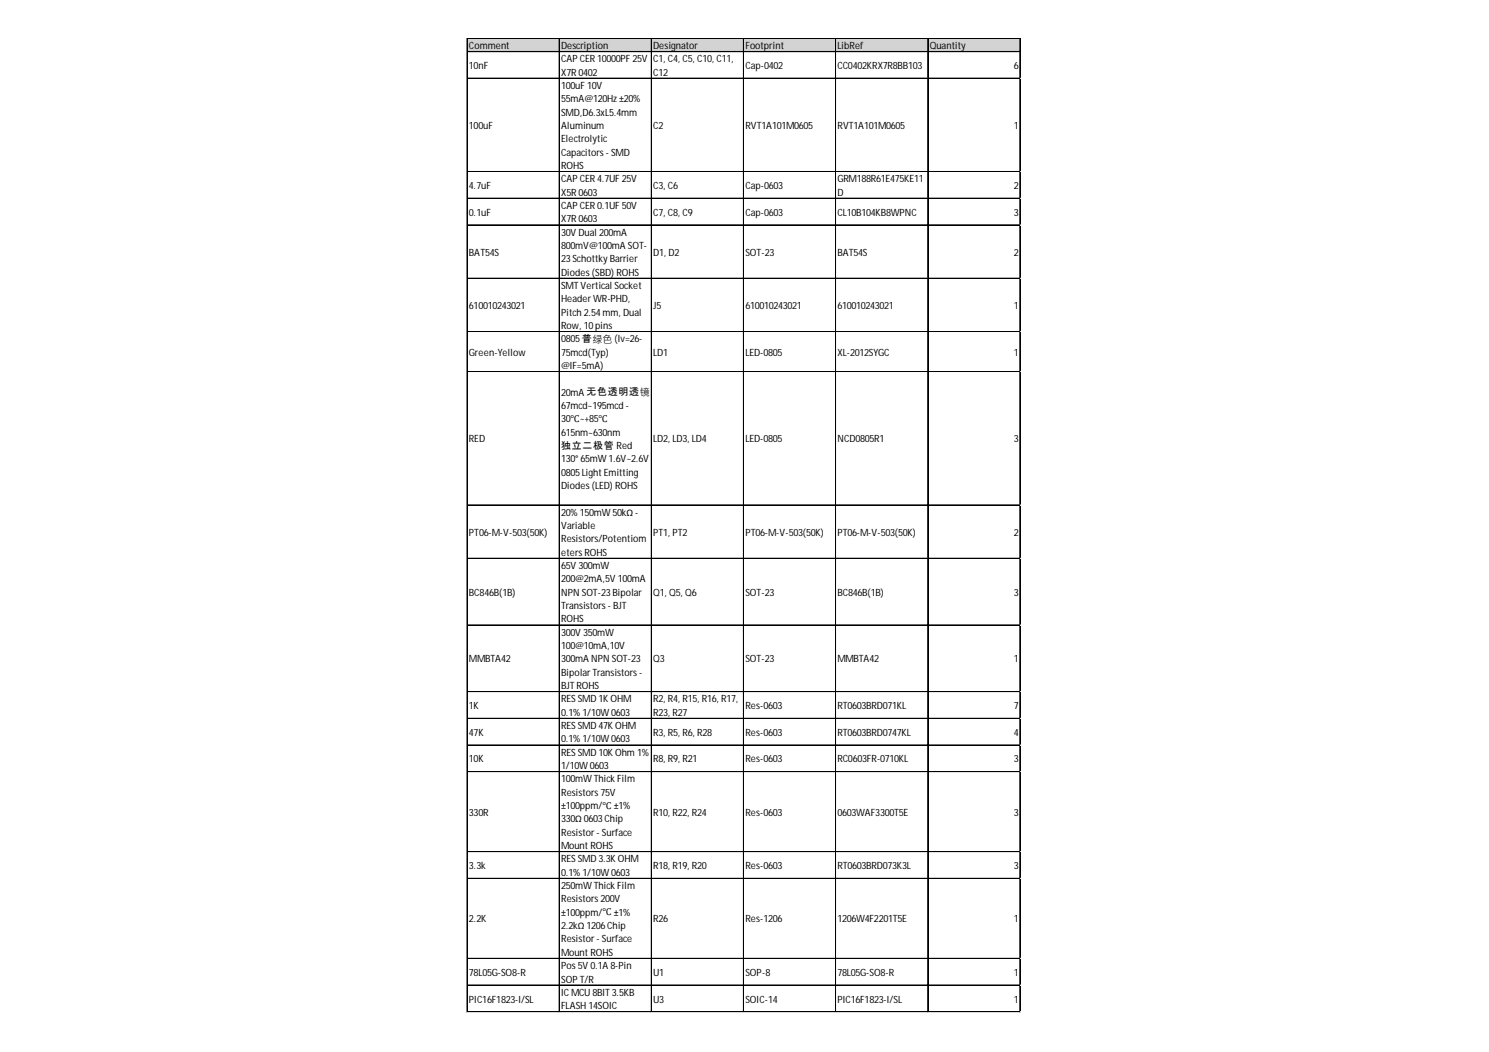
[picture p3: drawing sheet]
<svg xmlns="http://www.w3.org/2000/svg" width="297mm" height="210mm" viewBox="0 0 297 210" stroke-linecap="round" stroke-linejoin="round" font-family="sans-serif">
<defs><g id="words">
<g font-size="2">
<text x="93.6" y="9.8">Comment</text>
<text x="111.9" y="9.8">Description</text>
<text x="130.3" y="9.8">Designator</text>
<text x="148.7" y="9.8">Footprint</text>
<text x="167.1" y="9.8">LibRef</text>
<text x="185.5" y="9.8">Quantity</text>
<text x="93.6" y="13.8">10nF</text>
<text x="111.9" y="12.4">CAPCER10000PF25V</text>
<text x="111.9" y="15.1">X7R0402</text>
<text x="111.9" y="17.8">100uF10V</text>
<text x="130.3" y="12.4">C1, C4, C5, C10, C11,</text>
<text x="130.3" y="15.1">C12</text>
<text x="148.7" y="13.8">Cap-0402</text>
<text x="167.1" y="13.8">CC0402KRX7R8BB103</text>
<text x="202.2" y="13.8">6</text>
<text x="111.9" y="20.4">55mA@120Hz±20%</text>
<text x="111.9" y="23.1">SMD,D6.3xL5.4mm</text>
<text x="93.6" y="25.7">100uF</text>
<text x="111.9" y="25.7">Aluminum</text>
<text x="111.9" y="28.4">Electrolytic</text>
<text x="130.3" y="25.7">C2</text>
<text x="148.7" y="25.7">RVT1A101M0605</text>
<text x="167.1" y="25.7">RVT1A101M0605</text>
<text x="202.2" y="25.7">1</text>
<text x="111.9" y="31.1">Capacitors-SMD</text>
<text x="111.9" y="33.7">ROHS</text>
<text x="93.6" y="37.7">4.7uF</text>
<text x="111.9" y="36.4">CAPCER4.7UF25V</text>
<text x="111.9" y="39">X5R0603</text>
<text x="111.9" y="41.7">CAPCER0.1UF50V</text>
<text x="130.3" y="37.7">C3, C6</text>
<text x="148.7" y="37.7">Cap-0603</text>
<text x="167.1" y="36.4">GRM188R61E475KE11</text>
<text x="167.1" y="39">D</text>
<text x="202.2" y="37.7">2</text>
<text x="93.6" y="43">0.1uF</text>
<text x="111.9" y="44.4">X7R0603</text>
<text x="111.9" y="47">30VDual 200mA</text>
<text x="130.3" y="43">C7, C8, C9</text>
<text x="148.7" y="43">Cap-0603</text>
<text x="167.1" y="43">CL10B104KB8WPNC</text>
<text x="202.2" y="43">3</text>
<text x="93.6" y="51">BAT54S</text>
<text x="111.9" y="49.7">800mV@100mASOT-</text>
<text x="111.9" y="52.3">23SchottkyBarrier</text>
<text x="130.3" y="51">D1, D2</text>
<text x="148.7" y="51">SOT-23</text>
<text x="167.1" y="51">BAT54S</text>
<text x="202.2" y="51">2</text>
<text x="111.9" y="55">Diodes(SBD) ROHS</text>
<text x="111.9" y="57.7">SMTVertical Socket</text>
<text x="93.6" y="61.7">610010243021</text>
<text x="111.9" y="60.3">HeaderWR-PHD,</text>
<text x="111.9" y="63">Pitch2.54mm, Dual</text>
<text x="111.9" y="65.7">Row, 10pins</text>
<text x="130.3" y="61.7">J5</text>
<text x="148.7" y="61.7">610010243021</text>
<text x="167.1" y="61.7">610010243021</text>
<text x="202.2" y="61.7">1</text>
<text x="93.6" y="71">Green-Yellow</text>
<text x="111.9" y="68.3">0805普绿色 (Iv=26-</text>
<text x="111.9" y="71">75mcd(Typ)</text>
<text x="130.3" y="71">LD1</text>
<text x="148.7" y="71">LED-0805</text>
<text x="167.1" y="71">XL-2012SYGC</text>
<text x="202.2" y="71">1</text>
<text x="111.9" y="73.6">@IF=5mA)</text>
<text x="111.9" y="79">20mA无色透明透镜</text>
<text x="111.9" y="81.6">67mcd~195mcd -</text>
<text x="93.6" y="88.3">RED</text>
<text x="111.9" y="84.3">30℃~+85℃</text>
<text x="111.9" y="86.9">615nm~630nm</text>
<text x="111.9" y="89.5">独立二极管 Red</text>
<text x="130.3" y="88.3">LD2, LD3, LD4</text>
<text x="148.7" y="88.3">LED-0805</text>
<text x="167.1" y="88.3">NCD0805R1</text>
<text x="202.2" y="88.3">3</text>
<text x="111.9" y="92.3">130° 65mW1.6V~2.6V</text>
<text x="111.9" y="94.9">0805LightEmitting</text>
<text x="111.9" y="97.6">Diodes(LED) ROHS</text>
<text x="93.6" y="106.9">PT06-M-V-503(50K)</text>
<text x="111.9" y="102.9">20%150mW50kΩ -</text>
<text x="111.9" y="105.6">Variable</text>
<text x="130.3" y="106.9">PT1, PT2</text>
<text x="148.7" y="106.9">PT06-M-V-503(50K)</text>
<text x="167.1" y="106.9">PT06-M-V-503(50K)</text>
<text x="202.2" y="106.9">2</text>
<text x="111.9" y="108.2">Resistors/Potentiom</text>
<text x="111.9" y="110.9">etersROHS</text>
<text x="111.9" y="113.5">65V300mW</text>
<text x="93.6" y="118.9">BC846B(1B)</text>
<text x="111.9" y="116.2">200@2mA,5V100mA</text>
<text x="111.9" y="118.9">NPN SOT-23Bipolar</text>
<text x="130.3" y="118.9">Q1, Q5, Q6</text>
<text x="148.7" y="118.9">SOT-23</text>
<text x="167.1" y="118.9">BC846B(1B)</text>
<text x="202.2" y="118.9">3</text>
<text x="111.9" y="121.5">Transistors-BJT</text>
<text x="111.9" y="124.2">ROHS</text>
<text x="111.9" y="126.9">300V350mW</text>
<text x="111.9" y="129.5">100@10mA,10V</text>
<text x="93.6" y="132.2">MMBTA42</text>
<text x="111.9" y="132.2">300mANPN SOT-23</text>
<text x="111.9" y="134.8">BipolarTransistors-</text>
<text x="111.9" y="137.5">BJTROHS</text>
<text x="130.3" y="132.2">Q3</text>
<text x="148.7" y="132.2">SOT-23</text>
<text x="167.1" y="132.2">MMBTA42</text>
<text x="202.2" y="132.2">1</text>
<text x="93.6" y="141.5">1K</text>
<text x="111.9" y="140.2">RESSMD1KOHM</text>
<text x="111.9" y="142.8">0.1%1/10W0603</text>
<text x="130.3" y="140.2">R2, R4, R15, R16, R17,</text>
<text x="130.3" y="142.8">R23, R27</text>
<text x="148.7" y="141.5">Res-0603</text>
<text x="167.1" y="141.5">RT0603BRD071KL</text>
<text x="202.2" y="141.5">7</text>
<text x="93.6" y="146.8">47K</text>
<text x="111.9" y="145.5">RESSMD47KOHM</text>
<text x="111.9" y="148.1">0.1%1/10W0603</text>
<text x="130.3" y="146.8">R3, R5, R6, R28</text>
<text x="148.7" y="146.8">Res-0603</text>
<text x="167.1" y="146.8">RT0603BRD0747KL</text>
<text x="202.2" y="146.8">4</text>
<text x="93.6" y="152.1">10K</text>
<text x="111.9" y="150.8">RESSMD10KOhm1%</text>
<text x="111.9" y="153.5">1/10W0603</text>
<text x="130.3" y="152.1">R8, R9, R21</text>
<text x="148.7" y="152.1">Res-0603</text>
<text x="167.1" y="152.1">RC0603FR-0710KL</text>
<text x="202.2" y="152.1">3</text>
<text x="111.9" y="156.1">100mWThickFilm</text>
<text x="111.9" y="158.8">Resistors75V</text>
<text x="111.9" y="161.4">±100ppm/℃ ±1%</text>
<text x="93.6" y="162.8">330R</text>
<text x="111.9" y="164.1">330Ω 0603Chip</text>
<text x="111.9" y="166.8">Resistor-Surface</text>
<text x="130.3" y="162.8">R10, R22, R24</text>
<text x="148.7" y="162.8">Res-0603</text>
<text x="167.1" y="162.8">0603WAF3300T5E</text>
<text x="202.2" y="162.8">3</text>
<text x="93.6" y="173.4">3.3k</text>
<text x="111.9" y="169.4">MountROHS</text>
<text x="111.9" y="172.1">RESSMD3.3KOHM</text>
<text x="130.3" y="173.4">R18, R19, R20</text>
<text x="148.7" y="173.4">Res-0603</text>
<text x="167.1" y="173.4">RT0603BRD073K3L</text>
<text x="202.2" y="173.4">3</text>
<text x="111.9" y="174.7">0.1%1/10W0603</text>
<text x="111.9" y="177.4">250mWThickFilm</text>
<text x="93.6" y="184.1">2.2K</text>
<text x="111.9" y="180.1">Resistors200V</text>
<text x="111.9" y="182.7">±100ppm/℃ ±1%</text>
<text x="111.9" y="185.4">2.2kΩ 1206Chip</text>
<text x="130.3" y="184.1">R26</text>
<text x="148.7" y="184.1">Res-1206</text>
<text x="167.1" y="184.1">1206W4F2201T5E</text>
<text x="202.2" y="184.1">1</text>
<text x="111.9" y="188.1">Resistor-Surface</text>
<text x="111.9" y="190.7">MountROHS</text>
<text x="93.6" y="194.7">78L05G-SO8-R</text>
<text x="111.9" y="193.4">Pos5V0.1A8-Pin</text>
<text x="111.9" y="196">SOPT/R</text>
<text x="130.3" y="194.7">U1</text>
<text x="148.7" y="194.7">SOP-8</text>
<text x="167.1" y="194.7">78L05G-SO8-R</text>
<text x="202.2" y="194.7">1</text>
<text x="93.6" y="200">PIC16F1823-I/SL</text>
<text x="111.9" y="198.7">ICMCU 8BIT3.5KB</text>
<text x="111.9" y="201.4">FLASH14SOIC</text>
<text x="130.3" y="200">U3</text>
<text x="148.7" y="200">SOIC-14</text>
<text x="167.1" y="200">PIC16F1823-I/SL</text>
<text x="202.2" y="200">1</text>
</g>
</g></defs>
<path d="M93.2 7.7h110.4v2.7h-110.4z" fill="#d3d3d3"/>
<g fill="none" stroke="#000" stroke-width=".2">
<path d="M93.2 7.6v194.4M93.3 7.6h110.3M93.3 7.7h110.3M93.3 10.3h110.3M93.3 15.6h110.3M93.3 15.7h110.3M111.5 7.7v194.3M111.6 7.7v194.3M129.9 7.7v194.3M130 7.7v194.3M148.3 7.7v194.3M148.4 7.7v194.3"/>
<path d="M166.7 7.7v194.3M185.1 7.7v194.3M203.4 7.7v194.3M203.5 7.7v194.3M93.3 34.2h110.3M93.3 34.3h110.3M93.3 39.5h110.3M93.3 39.6h110.3M93.3 44.9h110.3M93.3 55.5h110.3M93.3 55.6h110.3M93.3 66.1h110.3"/>
<path d="M93.3 66.2h110.3M93.3 74.1h110.3M93.3 74.2h110.3M93.3 100.7h110.3M93.3 100.8h110.3M93.3 111.4h110.3M93.3 124.7h110.3M93.3 124.8h110.3M93.3 138h110.3M93.3 138.1h110.3M93.3 143.3h110.3M93.3 143.4h110.3"/>
<path d="M93.3 148.6h110.3M93.3 148.7h110.3M93.3 154h110.3M93.3 169.9h110.3M93.3 170h110.3M93.3 175.2h110.3M93.3 175.3h110.3M93.3 191.2h110.3M93.3 191.3h110.3M93.3 196.5h110.3M93.3 196.6h110.3M93.3 201.9h110.3"/>
</g>
<path d="M93.2 202h.1" fill="none" stroke="#d4d4d4" stroke-width=".2"/>
<path d="M93.2 202h.1z" fill="#d4d4d4"/>
<path d="M111.5 202h.1" fill="none" stroke="#d4d4d4" stroke-width=".2"/>
<path d="M111.5 202h.2z" fill="#d4d4d4"/>
<path d="M129.9 202h.1" fill="none" stroke="#d4d4d4" stroke-width=".2"/>
<path d="M129.9 202h.2z" fill="#d4d4d4"/>
<path d="M148.3 202h.1" fill="none" stroke="#d4d4d4" stroke-width=".2"/>
<path d="M148.3 202h.1z" fill="#d4d4d4"/>
<path d="M166.7 202h.1" fill="none" stroke="#d4d4d4" stroke-width=".2"/>
<path d="M166.7 202h.1z" fill="#d4d4d4"/>
<path d="M185.1 202h.1" fill="none" stroke="#d4d4d4" stroke-width=".2"/>
<path d="M185.1 202h.1z" fill="#d4d4d4"/>
<path d="M203.4 202h.1" fill="none" stroke="#d4d4d4" stroke-width=".2"/>
<path d="M203.4 202h.2z" fill="#d4d4d4"/>
<path d="M203.6 15.6h.1" fill="none" stroke="#d4d4d4" stroke-width=".2"/>
<path d="M203.6 15.6v.1z" fill="#d4d4d4"/>
<path d="M203.6 34.2h.1" fill="none" stroke="#d4d4d4" stroke-width=".2"/>
<path d="M203.6 34.2v.1z" fill="#d4d4d4"/>
<path d="M203.6 39.5h.1" fill="none" stroke="#d4d4d4" stroke-width=".2"/>
<path d="M203.6 39.5v.2z" fill="#d4d4d4"/>
<path d="M203.6 44.9h.1" fill="none" stroke="#d4d4d4" stroke-width=".2"/>
<path d="M203.6 44.9v.1z" fill="#d4d4d4"/>
<path d="M203.6 55.5h.1" fill="none" stroke="#d4d4d4" stroke-width=".2"/>
<path d="M203.6 55.5v.1z" fill="#d4d4d4"/>
<path d="M203.6 66.1h.1" fill="none" stroke="#d4d4d4" stroke-width=".2"/>
<path d="M203.6 66.1v.2z" fill="#d4d4d4"/>
<path d="M203.6 74.1h.1" fill="none" stroke="#d4d4d4" stroke-width=".2"/>
<path d="M203.6 74.1v.2z" fill="#d4d4d4"/>
<path d="M203.6 100.7h.1" fill="none" stroke="#d4d4d4" stroke-width=".2"/>
<path d="M203.6 100.7v.2z" fill="#d4d4d4"/>
<path d="M203.6 111.4h.1" fill="none" stroke="#d4d4d4" stroke-width=".2"/>
<path d="M203.6 111.4v.1z" fill="#d4d4d4"/>
<path d="M203.6 124.7h.1" fill="none" stroke="#d4d4d4" stroke-width=".2"/>
<path d="M203.6 124.7v.1z" fill="#d4d4d4"/>
<path d="M203.6 138h.1" fill="none" stroke="#d4d4d4" stroke-width=".2"/>
<path d="M203.6 138v.1z" fill="#d4d4d4"/>
<path d="M203.6 143.3h.1" fill="none" stroke="#d4d4d4" stroke-width=".2"/>
<path d="M203.6 143.3v.1z" fill="#d4d4d4"/>
<path d="M203.6 148.6h.1" fill="none" stroke="#d4d4d4" stroke-width=".2"/>
<path d="M203.6 148.6v.2z" fill="#d4d4d4"/>
<path d="M203.6 154h.1" fill="none" stroke="#d4d4d4" stroke-width=".2"/>
<path d="M203.6 154v.1z" fill="#d4d4d4"/>
<path d="M203.6 169.9h.1" fill="none" stroke="#d4d4d4" stroke-width=".2"/>
<path d="M203.6 169.9v.2z" fill="#d4d4d4"/>
<path d="M203.6 175.2h.1" fill="none" stroke="#d4d4d4" stroke-width=".2"/>
<path d="M203.6 175.2v.2z" fill="#d4d4d4"/>
<path d="M203.6 191.2h.1" fill="none" stroke="#d4d4d4" stroke-width=".2"/>
<path d="M203.6 191.2v.1z" fill="#d4d4d4"/>
<path d="M203.6 196.5h.1" fill="none" stroke="#d4d4d4" stroke-width=".2"/>
<path d="M203.6 196.5v.2z" fill="#d4d4d4"/>
<path d="M203.6 201.9h.1" fill="none" stroke="#d4d4d4" stroke-width=".2"/>
<path d="M203.6 201.9v.1z" fill="#d4d4d4"/>
<use href="#words"/>
</svg>
